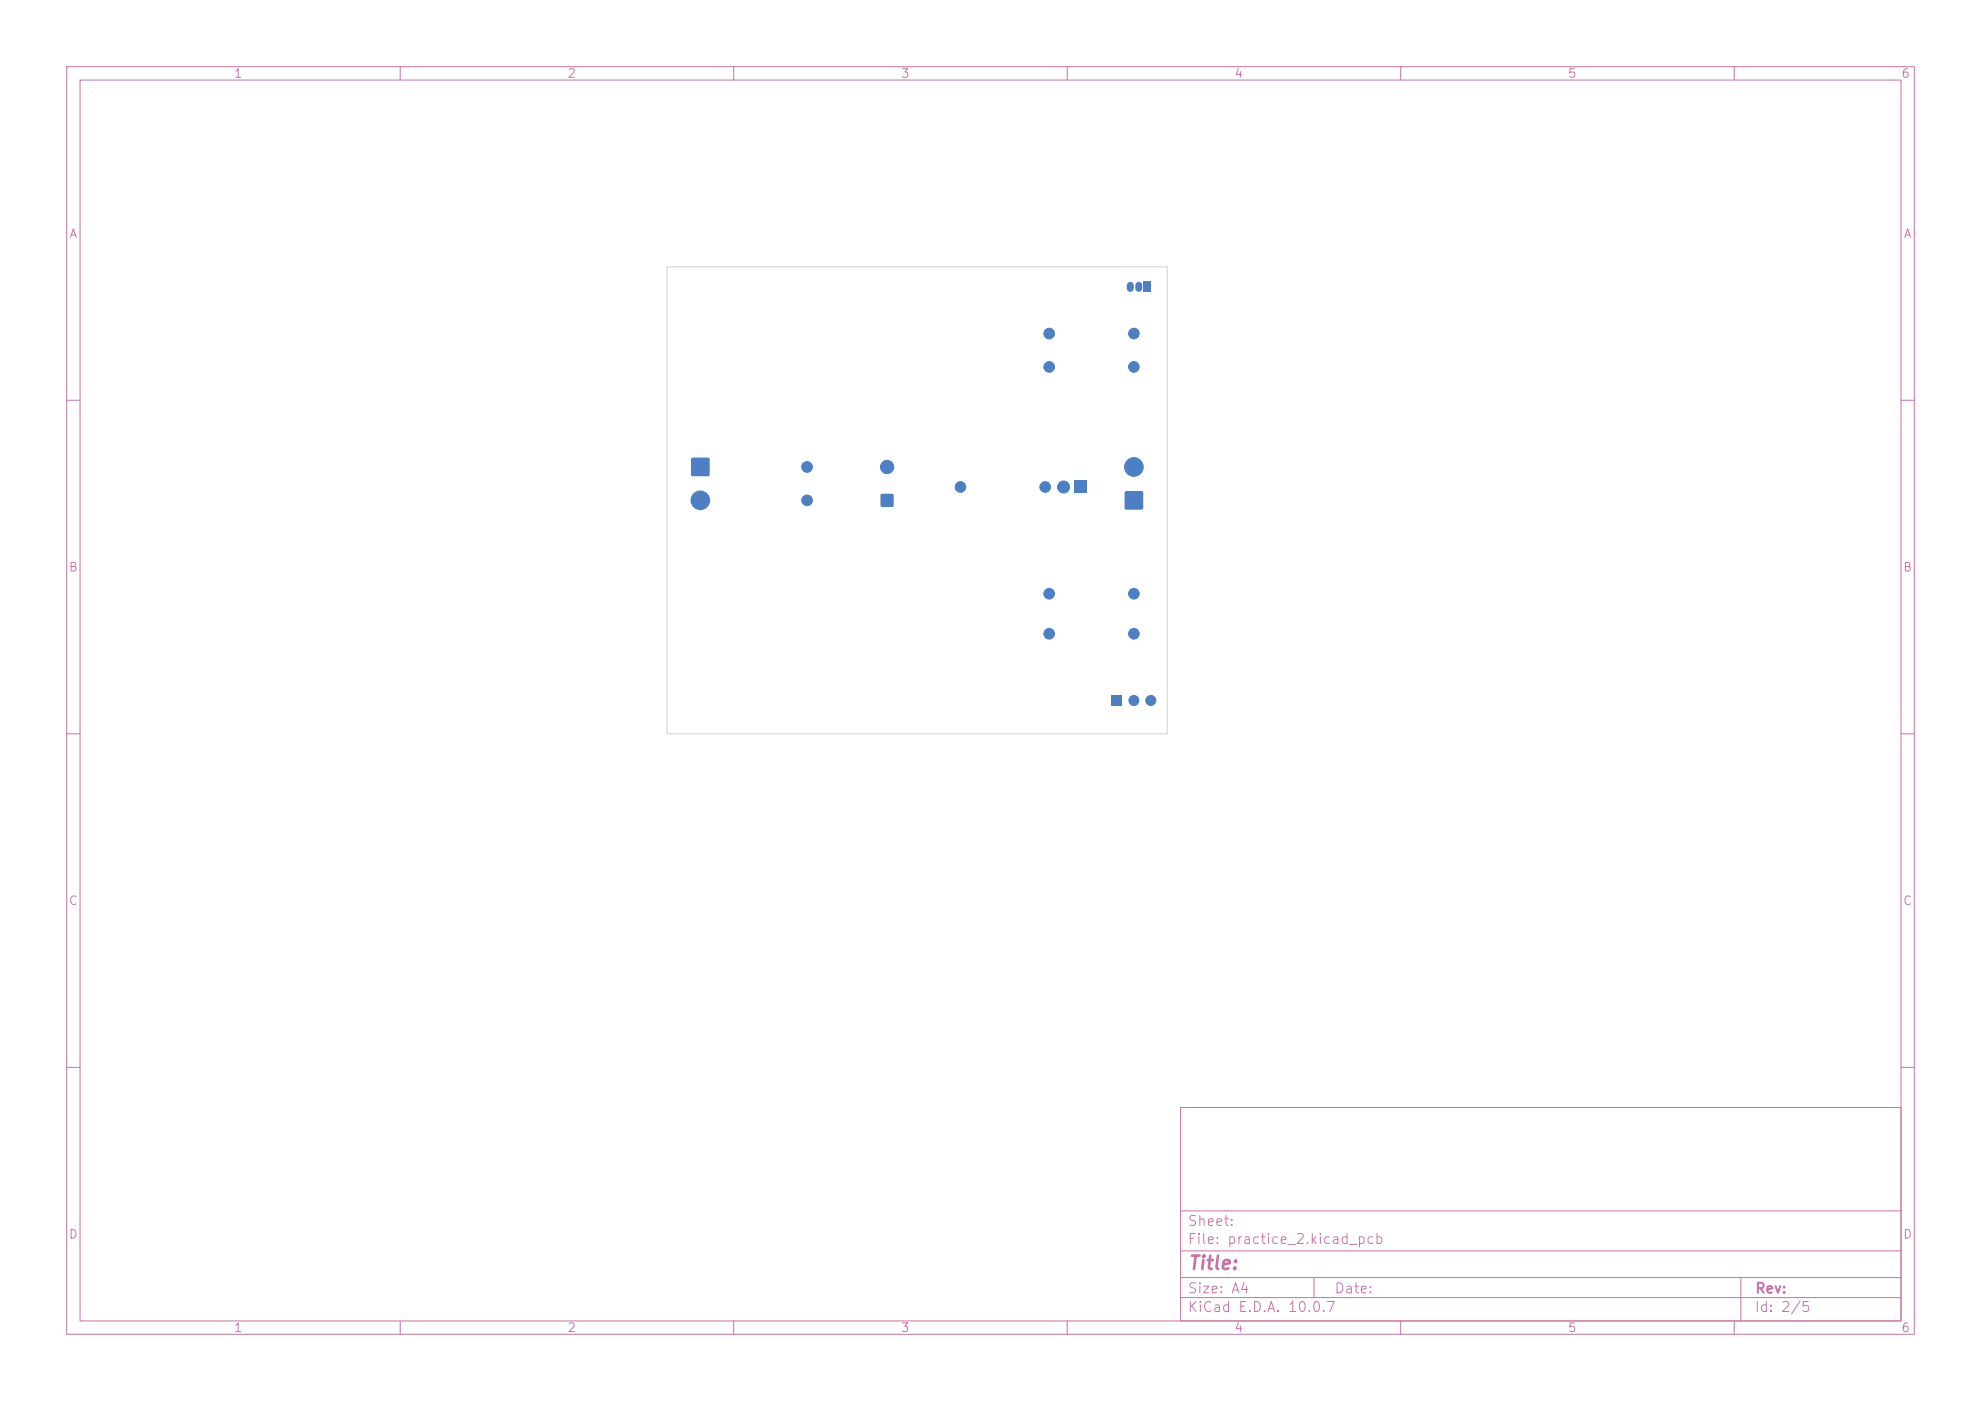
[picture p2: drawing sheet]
<svg xmlns="http://www.w3.org/2000/svg" width="297mm" height="210mm" viewBox="0 0 297 210" stroke-linecap="round" stroke-linejoin="round" font-family="sans-serif">
<defs><g id="words">
<text font-size="2" fill="#c872ab" x="178" y="190.8">Title:</text>
<g font-size="1.5" fill="#c872ab">
<text x="178" y="184.1">Sheet:</text>
<text x="178" y="186.8">File: practice_2.kicad_pcb</text>
<text x="178" y="197">KiCad E.D.A. 10.0.7</text>
<text x="178" y="194.2">Size: A4</text>
<text x="200" y="194.2">Date:</text>
<text x="263" y="197">Id: 2/5</text>
<text x="263" y="194.2">Rev:</text>
</g>
<g font-size="1.3" fill="#c872ab">
<text x="35" y="12">1</text>
<text x="85" y="12">2</text>
<text x="135" y="12">3</text>
<text x="185" y="12">4</text>
<text x="235" y="12">5</text>
<text x="285" y="12">6</text>
<text x="10.3" y="36">A</text>
<text x="285.3" y="36">A</text>
<text x="10.2" y="86">B</text>
<text x="285.2" y="86">B</text>
<text x="10.2" y="136">C</text>
<text x="285.2" y="136">C</text>
<text x="10.2" y="186">D</text>
<text x="285.2" y="186">D</text>
<text x="35" y="200">1</text>
<text x="85" y="200">2</text>
<text x="135" y="200">3</text>
<text x="185" y="200">4</text>
<text x="235" y="200">5</text>
<text x="285" y="200">6</text>
</g>
</g></defs>
<g fill="none" stroke="#c872ab" stroke-width=".15">
<path d="M10 10h277v190h-277zM12 12h273v186h-273zM60 10v2M110 10v2M160 10v2M210 10v2M260 10v2M10 60h2M285 60h2M10 110h2M285 110h2M10 160h2"/>
<path d="M177 166h108v32h-108zM285 160h2M60 198v2M110 198v2M160 198v2M177 194.5h108M177 191.5h108M177 187.5h108M177 181.5h108M197 191.5v3M210 198v2M260 198v2"/>
<path d="M261 191.5v6.5"/>
</g>
<g fill="#4d7fc4" stroke="#4d7fc4" stroke-width=".15">
<circle cx="121" cy="75" r=".8"/>
<circle cx="121" cy="70" r=".8"/>
</g>
<path d="M161.1 72.1h1.8v1.8h-1.8z" fill="#4d7fc4"/>
<g fill="#4d7fc4" stroke="#4d7fc4" stroke-width=".15">
<circle cx="159.5" cy="73" r=".9"/>
<circle cx="157.3" cy="89" r=".8"/>
<circle cx="170" cy="89" r=".8"/>
<circle cx="157.3" cy="50" r=".8"/>
<circle cx="170" cy="50" r=".8"/>
</g>
<path d="M166.7 104.3h1.5v1.5h-1.5z" fill="#4d7fc4"/>
<g fill="#4d7fc4" stroke="#4d7fc4" stroke-width=".15">
<circle cx="170" cy="105" r=".75"/>
<circle cx="172.5" cy="105" r=".75"/>
</g>
<path d="M171.5 42.3h1v1.5h-1z" fill="#4d7fc4"/>
<path d="M169.5 42.8v.4M170.7 42.8v.4" fill="none" stroke="#4d7fc4" stroke-width="1.1"/>
<path d="M132.1 74.1h1.8v1.8h-1.8z" fill="#4d7fc4"/>
<g fill="#4d7fc4" stroke="#4d7fc4" stroke-width=".15">
<circle cx="133" cy="70" r="1"/>
<circle cx="157.3" cy="95" r=".8"/>
<circle cx="170" cy="95" r=".8"/>
<circle cx="144" cy="73" r=".8"/>
<circle cx="156.7" cy="73" r=".8"/>
</g>
<path d="M168.7 73.7h2.6v2.6h-2.6z" fill="#4d7fc4"/>
<circle cx="170" cy="70" r="1.4" fill="#4d7fc4" stroke="#4d7fc4" stroke-width=".15"/>
<path d="M103.7 68.7h2.6v2.6h-2.6z" fill="#4d7fc4"/>
<g fill="#4d7fc4" stroke="#4d7fc4" stroke-width=".15">
<circle cx="105" cy="75" r="1.4"/>
<circle cx="157.3" cy="55" r=".8"/>
<circle cx="170" cy="55" r=".8"/>
</g>
<path d="M100 40h75v70h-75z" fill="none" stroke="#d0d2cd" stroke-width=".15"/>
<use href="#words"/>
</svg>
